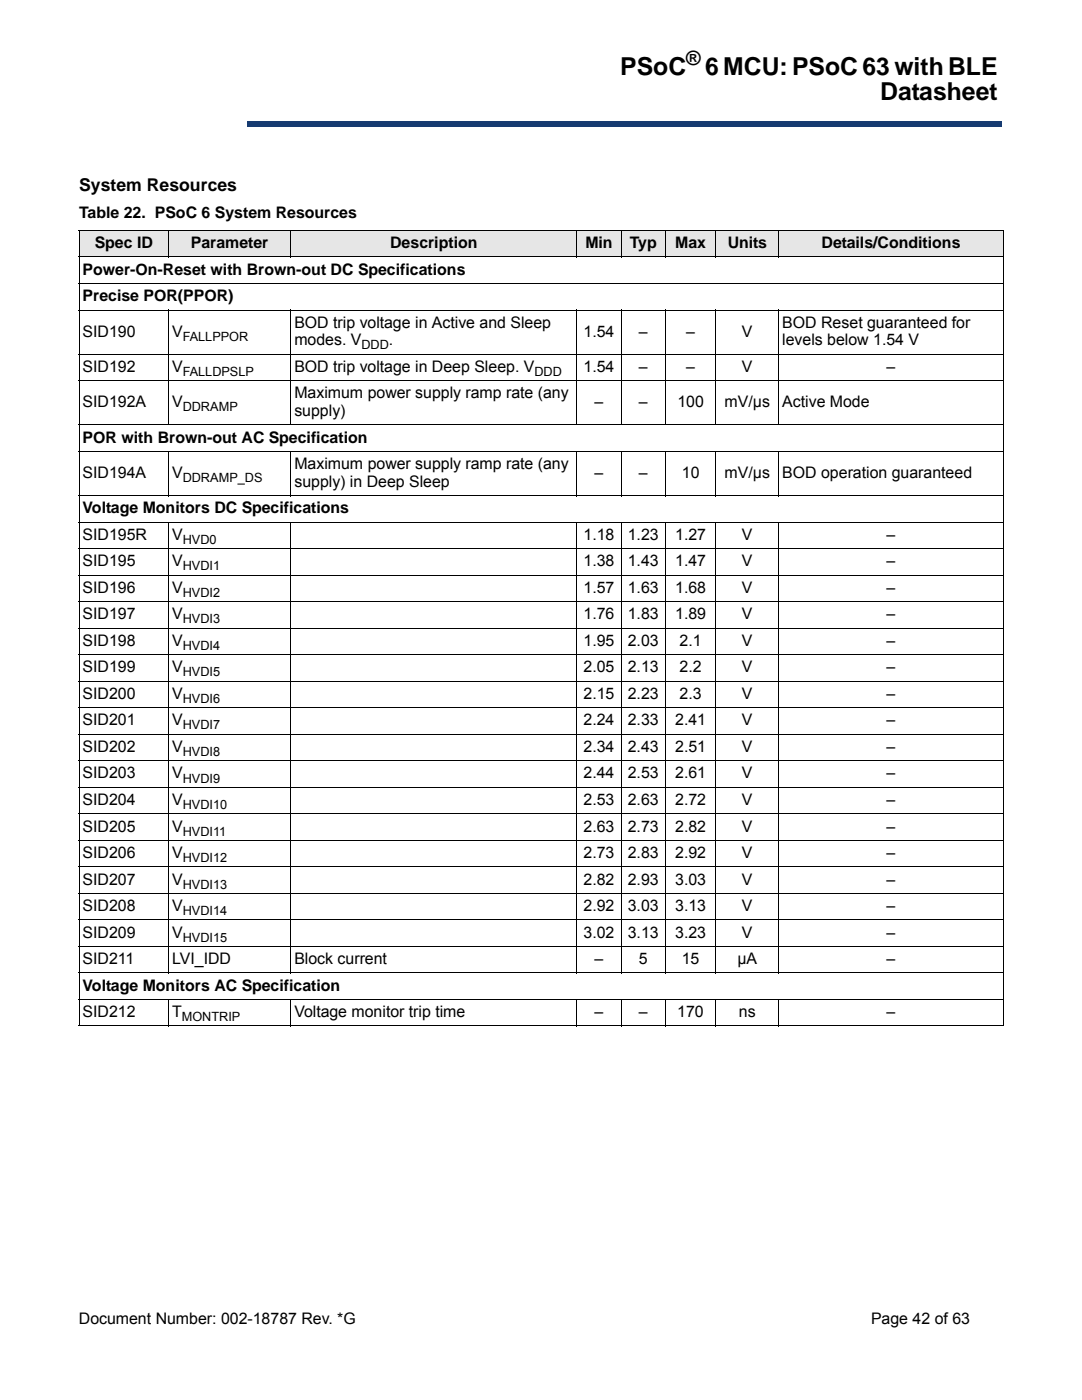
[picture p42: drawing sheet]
<svg xmlns="http://www.w3.org/2000/svg" width="216mm" height="279mm" viewBox="0 0 216 279" stroke-linecap="round" stroke-linejoin="round" font-family="sans-serif">
<defs><g id="words">
<g font-size="4.9">
<text x="123.8" y="15">PSoC</text>
<text x="140.7" y="15">6 MCU: PSoC 63 with BLE</text>
<text x="175.6" y="20">Datasheet</text>
</g>
<text font-size="3.9" x="136.9" y="13">®</text>
<text font-size="3.5" x="15.8" y="38.1">System Resources</text>
<g font-size="3.2">
<text x="15.8" y="43.5">Table 22. PSoC 6 System Resources</text>
<text x="18.9" y="49.5">Spec ID</text>
<text x="38.1" y="49.5">Parameter</text>
<text x="77.9" y="49.5">Description</text>
<text x="116.8" y="49.5">Min</text>
<text x="125.7" y="49.5">Typ</text>
<text x="134.7" y="49.5">Max</text>
<text x="145.2" y="49.5">Units</text>
<text x="163.9" y="49.5">Details/Conditions</text>
<text x="16.5" y="54.8">Power-On-Reset with Brown-out DC Specifications</text>
<text x="16.5" y="60.1">Precise POR(PPOR)</text>
<text x="58.7" y="65.4">BOD trip voltage in Active and Sleep</text>
<text x="156.1" y="65.4">BOD Reset guaranteed for</text>
<text x="16.5" y="67.2">SID190</text>
<text x="34.3" y="67.2">V</text>
<text x="58.7" y="68.9">modes. V</text>
<text x="77.6" y="68.9">.</text>
<text x="116.4" y="67.2">1.54</text>
<text x="127.5" y="67.2">–</text>
<text x="136.9" y="67.2">–</text>
<text x="148.1" y="67.2">V</text>
<text x="156.1" y="68.9">levels below 1.54 V</text>
<text x="16.5" y="74.2">SID192</text>
<text x="34.3" y="74.2">V</text>
<text x="58.7" y="74.2">BOD trip voltage in Deep Sleep. V</text>
<text x="116.4" y="74.2">1.54</text>
<text x="127.5" y="74.2">–</text>
<text x="136.9" y="74.2">–</text>
<text x="148.1" y="74.2">V</text>
<text x="176.9" y="74.2">–</text>
<text x="16.5" y="81.3">SID192A</text>
<text x="34.4" y="81.3">V</text>
<text x="58.7" y="79.5">Maximum power supply ramp rate (any</text>
<text x="58.7" y="83">supply)</text>
<text x="118.6" y="81.3">–</text>
<text x="127.5" y="81.3">–</text>
<text x="135.2" y="81.3">100</text>
<text x="144.6" y="81.3">mV/µs</text>
<text x="156.1" y="81.3">Active Mode</text>
<text x="16.5" y="88.3">POR with Brown-out AC Specification</text>
<text x="16.5" y="95.4">SID194A</text>
<text x="34.4" y="95.4">V</text>
<text x="58.7" y="93.6">Maximum power supply ramp rate (any</text>
<text x="118.6" y="95.4">–</text>
<text x="127.5" y="95.4">–</text>
<text x="136" y="95.4">10</text>
<text x="144.6" y="95.4">mV/µs</text>
<text x="156.1" y="95.4">BOD operation guaranteed</text>
<text x="58.7" y="97.2">supply) in Deep Sleep</text>
<text x="16.5" y="102.4">Voltage Monitors DC Specifications</text>
<text x="16.5" y="107.7">SID195R</text>
<text x="34.4" y="107.7">V</text>
<text x="116.4" y="107.7">1.18</text>
<text x="125.3" y="107.7">1.23</text>
<text x="134.7" y="107.7">1.27</text>
<text x="148.1" y="107.7">V</text>
<text x="176.9" y="107.7">–</text>
<text x="16.5" y="113">SID195</text>
<text x="34.3" y="113">V</text>
<text x="116.4" y="113">1.38</text>
<text x="125.3" y="113">1.43</text>
<text x="134.7" y="113">1.47</text>
<text x="148.1" y="113">V</text>
<text x="176.9" y="113">–</text>
<text x="16.5" y="118.3">SID196</text>
<text x="34.3" y="118.3">V</text>
<text x="116.4" y="118.3">1.57</text>
<text x="125.3" y="118.3">1.63</text>
<text x="134.7" y="118.3">1.68</text>
<text x="148.1" y="118.3">V</text>
<text x="176.9" y="118.3">–</text>
<text x="16.5" y="123.6">SID197</text>
<text x="34.3" y="123.6">V</text>
<text x="116.4" y="123.6">1.76</text>
<text x="125.3" y="123.6">1.83</text>
<text x="134.7" y="123.6">1.89</text>
<text x="148.1" y="123.6">V</text>
<text x="176.9" y="123.6">–</text>
<text x="16.5" y="128.9">SID198</text>
<text x="34.3" y="128.9">V</text>
<text x="116.4" y="128.9">1.95</text>
<text x="125.3" y="128.9">2.03</text>
<text x="135.6" y="128.9">2.1</text>
<text x="148.1" y="128.9">V</text>
<text x="176.9" y="128.9">–</text>
<text x="16.5" y="134.2">SID199</text>
<text x="34.3" y="134.2">V</text>
<text x="116.4" y="134.2">2.05</text>
<text x="125.3" y="134.2">2.13</text>
<text x="135.6" y="134.2">2.2</text>
<text x="148.1" y="134.2">V</text>
<text x="176.9" y="134.2">–</text>
<text x="16.5" y="139.5">SID200</text>
<text x="34.3" y="139.5">V</text>
<text x="116.4" y="139.5">2.15</text>
<text x="125.3" y="139.5">2.23</text>
<text x="135.6" y="139.5">2.3</text>
<text x="148.1" y="139.5">V</text>
<text x="176.9" y="139.5">–</text>
<text x="16.5" y="144.8">SID201</text>
<text x="34.3" y="144.8">V</text>
<text x="116.4" y="144.8">2.24</text>
<text x="125.3" y="144.8">2.33</text>
<text x="134.7" y="144.8">2.41</text>
<text x="148.1" y="144.8">V</text>
<text x="176.9" y="144.8">–</text>
<text x="16.5" y="150.1">SID202</text>
<text x="16.5" y="155.4">SID203</text>
<text x="34.3" y="150.1">V</text>
<text x="34.3" y="155.4">V</text>
<text x="116.4" y="150.1">2.34</text>
<text x="116.4" y="155.4">2.44</text>
<text x="125.3" y="150.1">2.43</text>
<text x="125.3" y="155.4">2.53</text>
<text x="134.7" y="150.1">2.51</text>
<text x="134.7" y="155.4">2.61</text>
<text x="148.1" y="150.1">V</text>
<text x="148.1" y="155.4">V</text>
<text x="176.9" y="150.1">–</text>
<text x="176.9" y="155.4">–</text>
<text x="16.5" y="160.7">SID204</text>
<text x="34.3" y="160.7">V</text>
<text x="116.4" y="160.7">2.53</text>
<text x="125.3" y="160.7">2.63</text>
<text x="134.7" y="160.7">2.72</text>
<text x="148.1" y="160.7">V</text>
<text x="176.9" y="160.7">–</text>
<text x="16.5" y="165.9">SID205</text>
<text x="34.3" y="165.9">V</text>
<text x="116.4" y="165.9">2.63</text>
<text x="125.3" y="165.9">2.73</text>
<text x="134.7" y="165.9">2.82</text>
<text x="148.1" y="165.9">V</text>
<text x="176.9" y="165.9">–</text>
<text x="16.5" y="171.2">SID206</text>
<text x="34.3" y="171.2">V</text>
<text x="116.4" y="171.2">2.73</text>
<text x="125.3" y="171.2">2.83</text>
<text x="134.7" y="171.2">2.92</text>
<text x="148.1" y="171.2">V</text>
<text x="176.9" y="171.2">–</text>
<text x="16.5" y="176.5">SID207</text>
<text x="34.3" y="176.5">V</text>
<text x="116.4" y="176.5">2.82</text>
<text x="125.3" y="176.5">2.93</text>
<text x="134.7" y="176.5">3.03</text>
<text x="148.1" y="176.5">V</text>
<text x="176.9" y="176.5">–</text>
<text x="16.5" y="181.8">SID208</text>
<text x="34.3" y="181.8">V</text>
<text x="116.4" y="181.8">2.92</text>
<text x="125.3" y="181.8">3.03</text>
<text x="134.7" y="181.8">3.13</text>
<text x="148.1" y="181.8">V</text>
<text x="176.9" y="181.8">–</text>
<text x="16.5" y="187.1">SID209</text>
<text x="34.3" y="187.1">V</text>
<text x="116.4" y="187.1">3.02</text>
<text x="125.3" y="187.1">3.13</text>
<text x="134.7" y="187.1">3.23</text>
<text x="148.1" y="187.1">V</text>
<text x="176.9" y="187.1">–</text>
<text x="16.5" y="192.4">SID211</text>
<text x="16.5" y="197.7">Voltage Monitors AC Specification</text>
<text x="34.3" y="192.4">LVI_IDD</text>
<text x="58.7" y="192.4">Block current</text>
<text x="118.6" y="192.4">–</text>
<text x="127.5" y="192.4">5</text>
<text x="136" y="192.4">15</text>
<text x="147.1" y="192.4">µA</text>
<text x="176.9" y="192.4">–</text>
<text x="16.5" y="203">SID212</text>
<text x="34.3" y="203">T</text>
<text x="58.7" y="203">Voltage monitor trip time</text>
<text x="118.6" y="203">–</text>
<text x="127.5" y="203">–</text>
<text x="135.1" y="203">170</text>
<text x="147.4" y="203">ns</text>
<text x="176.9" y="203">–</text>
<text x="15.7" y="264.1">Document Number: 002-18787 Rev. *G</text>
<text x="173.8" y="264.1">Page 42 of 63</text>
</g>
<g font-size="2.5">
<text x="36.4" y="68">FALLPPOR</text>
<text x="72.1" y="69.7">DDD</text>
<text x="36.4" y="75">FALLDPSLP</text>
<text x="106.6" y="75">DDD</text>
<text x="36.4" y="82.1">DDRAMP</text>
<text x="36.4" y="96.2">DDRAMP_DS</text>
<text x="36.4" y="108.5">HVD0</text>
<text x="36.4" y="113.8">HVDI1</text>
<text x="36.4" y="119.1">HVDI2</text>
<text x="36.4" y="124.4">HVDI3</text>
<text x="36.4" y="129.7">HVDI4</text>
<text x="36.4" y="135">HVDI5</text>
<text x="36.4" y="140.3">HVDI6</text>
<text x="36.4" y="145.6">HVDI7</text>
<text x="36.4" y="150.9">HVDI8</text>
<text x="36.4" y="156.2">HVDI9</text>
<text x="36.4" y="161.5">HVDI10</text>
<text x="36.4" y="166.8">HVDI11</text>
<text x="36.4" y="172">HVDI12</text>
<text x="36.4" y="177.3">HVDI13</text>
<text x="36.4" y="182.6">HVDI14</text>
<text x="36.4" y="187.9">HVDI15</text>
<text x="36.3" y="203.8">MONTRIP</text>
</g>
</g></defs>
<path d="M49.3 24.3h150.5v1h-150.5z" fill="#163b71"/>
<path d="M49.3 24.3h150.6" fill="none" stroke="#163b71" stroke-width=".2"/>
<path d="M199.7 24.3h.2v1h-.2z" fill="#163b71"/>
<path d="M49.3 25.3h150.5" fill="none" stroke="#163b71" stroke-width=".2"/>
<path d="M49.3 24.3h.1v1h-.1z" fill="#163b71"/>
<g fill="#e6e6e6">
<path d="M15.8 46h17.8v5.3h-17.8z"/>
<path d="M33.6 46h24.4v5.3h-24.4z"/>
<path d="M58 46h57.1v5.3h-57.1z"/>
<path d="M115.1 46h8.9v5.3h-8.9z"/>
<path d="M124 46h8.8v5.3h-8.8z"/>
<path d="M132.8 46h10v5.3h-10z"/>
<path d="M142.8 46h12.6v5.3h-12.6z"/>
<path d="M155.4 46h44.8v5.3h-44.8z"/>
</g>
<g fill="none" stroke="#000" stroke-width=".2">
<path d="M15.7 46h184.6M15.7 51.3h184.6M15.7 56.6h184.6M15.8 46.1v158.6M33.6 45.9v5.5M58 45.9v5.5M115.1 45.9v5.5M124 45.9v5.5M132.8 45.9v5.5M142.8 45.9v5.5M155.4 45.9v5.5M200.2 46.1v158.6"/>
<path d="M15.7 61.9h184.6M15.7 70.7h184.6M15.7 76h184.6M33.6 61.8v23.1M58 61.8v23.1M115.1 61.8v23.1M124 61.8v23.1M132.8 61.8v23.1M142.8 61.8v23.1M155.4 61.8v23.1M15.7 84.8h184.6M15.7 90.1h184.6"/>
<path d="M15.7 98.9h184.6M33.6 90v9M58 90v9M115.1 90v9M124 90v9M132.8 90v9M142.8 90v9M155.4 90v9M15.7 104.2h184.6M15.7 109.5h184.6M15.7 114.8h184.6M33.6 104.1v90.2"/>
<path d="M58 104.1v90.2M115.1 104.1v90.2M124 104.1v90.2M132.8 104.1v90.2M142.8 104.1v90.2M155.4 104.1v90.2M15.7 120.1h184.6M15.7 125.4h184.6M15.7 130.7h184.6M15.7 136h184.6M15.7 141.2h184.6M15.7 146.5h184.6"/>
<path d="M15.7 151.8h184.6M15.7 157.1h184.6M15.7 162.4h184.6M15.7 167.7h184.6M15.7 173h184.6M15.7 178.3h184.6M15.7 183.6h184.6M15.7 188.9h184.6M15.7 194.2h184.6M15.7 199.5h184.6M33.6 199.4v5.5M58 199.4v5.5"/>
<path d="M115.1 199.4v5.5M124 199.4v5.5M132.8 199.4v5.5M142.8 199.4v5.5M155.4 199.4v5.5M15.7 204.7h184.6"/>
</g>
<use href="#words"/>
</svg>
